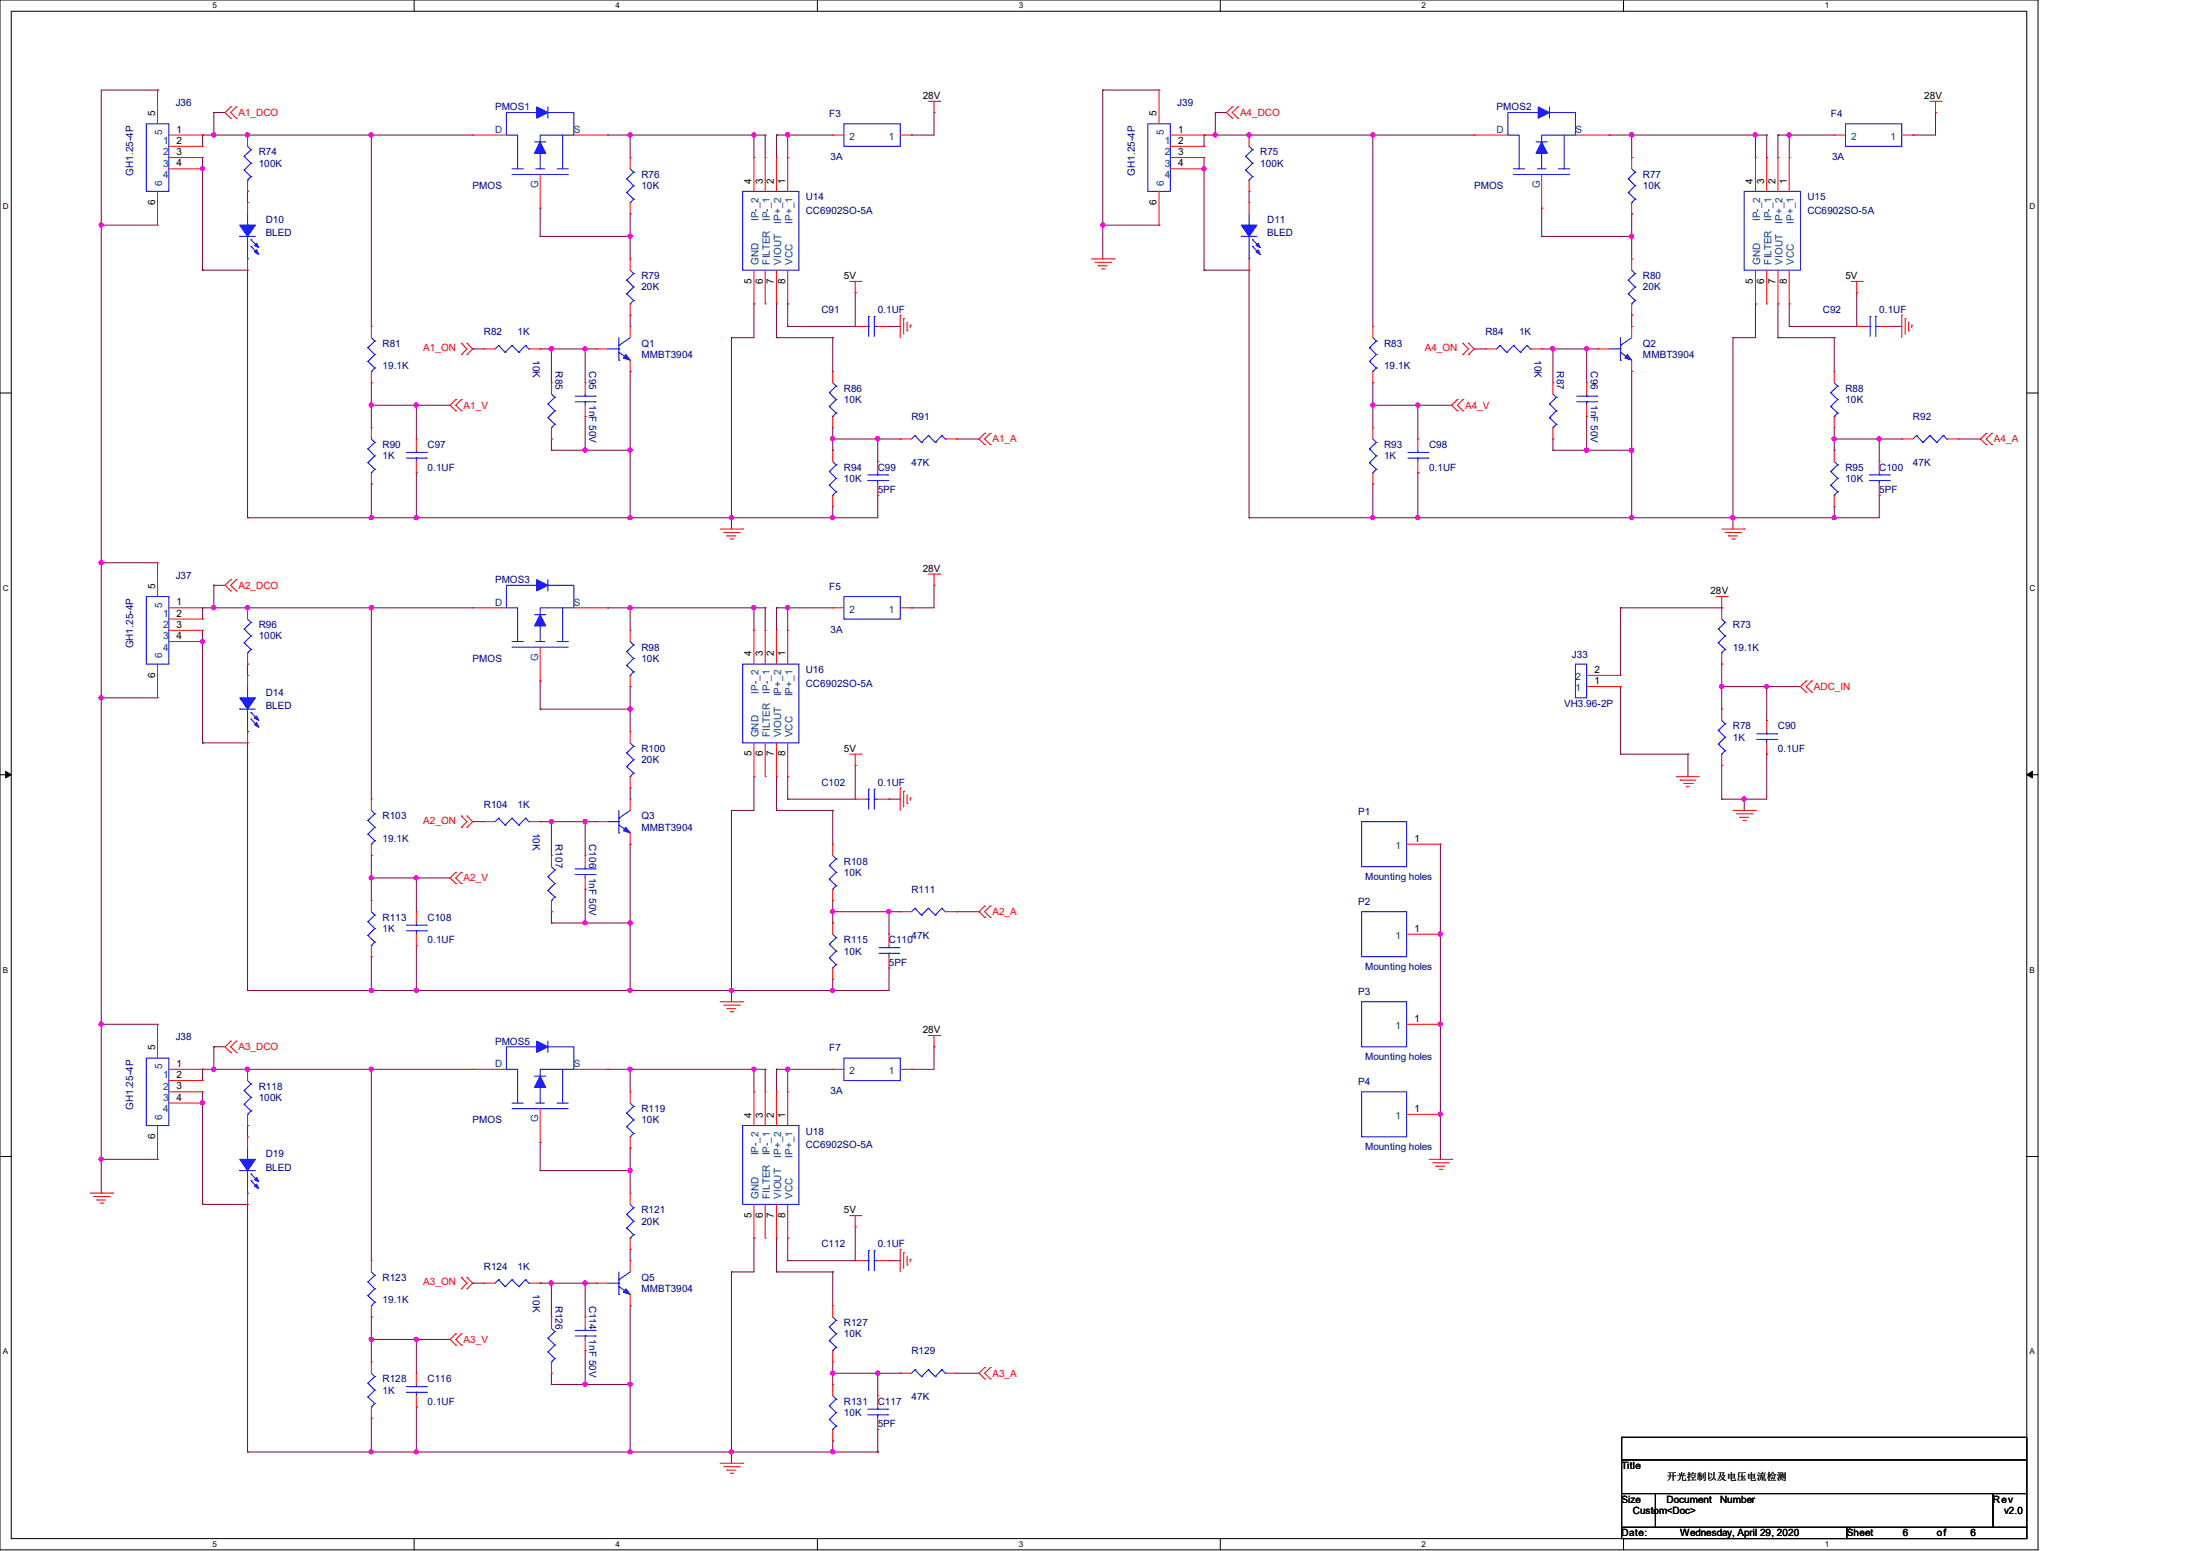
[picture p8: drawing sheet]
<svg xmlns="http://www.w3.org/2000/svg" width="297mm" height="210mm" viewBox="0 0 297 210" stroke-linecap="round" stroke-linejoin="round" font-family="sans-serif">
<defs><g id="words">
<g font-size="1.4">
<text x="21" y="15.7" transform="rotate(-90 21 15.7)">5</text>
<text x="23.9" y="17.9">1</text>
<text x="125" y="13.4">28V</text>
<text x="156.6" y="15.7" transform="rotate(-90 156.6 15.7)">5</text>
<text x="159.6" y="17.9">1</text>
<text x="260.6" y="13.4">28V</text>
<text x="23.9" y="19.5">2</text>
<text x="23.9" y="21">3</text>
<text x="23.9" y="22.5">4</text>
<text x="159.6" y="19.5">2</text>
<text x="159.6" y="21">3</text>
<text x="159.6" y="22.5">4</text>
<text x="21" y="27.7" transform="rotate(-90 21 27.7)">6</text>
<text x="101.8" y="24.9" transform="rotate(-90 101.8 24.9)">4</text>
<text x="103.3" y="24.9" transform="rotate(-90 103.3 24.9)">3</text>
<text x="104.8" y="24.9" transform="rotate(-90 104.8 24.9)">2</text>
<text x="106.3" y="24.9" transform="rotate(-90 106.3 24.9)">1</text>
<text x="156.6" y="27.7" transform="rotate(-90 156.6 27.7)">6</text>
<text x="237.4" y="24.9" transform="rotate(-90 237.4 24.9)">4</text>
<text x="238.9" y="24.9" transform="rotate(-90 238.9 24.9)">3</text>
<text x="240.5" y="24.9" transform="rotate(-90 240.5 24.9)">2</text>
<text x="242" y="24.9" transform="rotate(-90 242 24.9)">1</text>
<text x="101.8" y="38.4" transform="rotate(-90 101.8 38.4)">5</text>
<text x="103.3" y="38.4" transform="rotate(-90 103.3 38.4)">6</text>
<text x="104.8" y="38.4" transform="rotate(-90 104.8 38.4)">7</text>
<text x="106.3" y="38.4" transform="rotate(-90 106.3 38.4)">8</text>
<text x="114.3" y="37.8">5V</text>
<text x="237.4" y="38.4" transform="rotate(-90 237.4 38.4)">5</text>
<text x="238.9" y="38.4" transform="rotate(-90 238.9 38.4)">6</text>
<text x="240.5" y="38.4" transform="rotate(-90 240.5 38.4)">7</text>
<text x="242" y="38.4" transform="rotate(-90 242 38.4)">8</text>
<text x="249.9" y="37.8">5V</text>
<text x="125" y="77.4">28V</text>
<text x="21" y="79.7" transform="rotate(-90 21 79.7)">5</text>
<text x="23.9" y="82">1</text>
<text x="23.9" y="83.5">2</text>
<text x="231.6" y="80.5">28V</text>
<text x="23.9" y="85">3</text>
<text x="23.9" y="86.5">4</text>
<text x="101.8" y="88.9" transform="rotate(-90 101.8 88.9)">4</text>
<text x="103.3" y="88.9" transform="rotate(-90 103.3 88.9)">3</text>
<text x="104.8" y="88.9" transform="rotate(-90 104.8 88.9)">2</text>
<text x="106.3" y="88.9" transform="rotate(-90 106.3 88.9)">1</text>
<text x="21" y="91.7" transform="rotate(-90 21 91.7)">6</text>
<text x="215.9" y="92.6">1</text>
<text x="215.9" y="91.1">2</text>
<text x="114.3" y="101.8">5V</text>
<text x="101.8" y="102.4" transform="rotate(-90 101.8 102.4)">5</text>
<text x="103.3" y="102.4" transform="rotate(-90 103.3 102.4)">6</text>
<text x="104.8" y="102.4" transform="rotate(-90 104.8 102.4)">7</text>
<text x="106.3" y="102.4" transform="rotate(-90 106.3 102.4)">8</text>
<text x="191.6" y="114">1</text>
<text x="191.6" y="126.2">1</text>
<text x="21" y="142.2" transform="rotate(-90 21 142.2)">5</text>
<text x="125" y="139.9">28V</text>
<text x="191.6" y="138.3">1</text>
<text x="23.9" y="144.4">1</text>
<text x="23.9" y="146">2</text>
<text x="23.9" y="147.5">3</text>
<text x="23.9" y="149">4</text>
<text x="21" y="154.2" transform="rotate(-90 21 154.2)">6</text>
<text x="101.8" y="151.3" transform="rotate(-90 101.8 151.3)">4</text>
<text x="103.3" y="151.3" transform="rotate(-90 103.3 151.3)">3</text>
<text x="104.8" y="151.3" transform="rotate(-90 104.8 151.3)">2</text>
<text x="106.3" y="151.3" transform="rotate(-90 106.3 151.3)">1</text>
<text x="191.6" y="150.5">1</text>
<text x="101.8" y="164.9" transform="rotate(-90 101.8 164.9)">5</text>
<text x="103.3" y="164.9" transform="rotate(-90 103.3 164.9)">6</text>
<text x="104.8" y="164.9" transform="rotate(-90 104.8 164.9)">7</text>
<text x="106.3" y="164.9" transform="rotate(-90 106.3 164.9)">8</text>
<text x="114.3" y="164.3">5V</text>
<text x="219.6" y="198.9">Title</text>
<text x="219.6" y="203.5">Size</text>
<text x="225.7" y="203.5">Document</text>
<text x="225.7" y="200.4">开光控制以及电压电流检测</text>
<text x="233" y="203.5">Number</text>
<text x="269.9" y="203.5">Rev</text>
<text x="219.6" y="208">Date:</text>
<text x="221.1" y="205">Custom&lt;Doc&gt;</text>
<text x="227.5" y="208">Wednesday, April 29, 2020</text>
<text x="250.1" y="208">Sheet</text>
<text x="257.7" y="208">6</text>
<text x="262.3" y="208">of</text>
<text x="266.9" y="208">6</text>
<text x="271.4" y="205">v2.0</text>
</g>
<g font-size="1.4" fill="#000080">
<text x="23.8" y="14.4">J36</text>
<text x="67.1" y="14.9">PMOS1</text>
<text x="112.3" y="15.9">F3</text>
<text x="159.4" y="14.4">J39</text>
<text x="202.7" y="14.9">PMOS2</text>
<text x="247.9" y="15.9">F4</text>
<text x="18" y="23.8" transform="rotate(-90 18 23.8)">GH1.25-4P</text>
<text x="35.1" y="21">R74</text>
<text x="35.1" y="22.6">100K</text>
<text x="112.5" y="21.6">3A</text>
<text x="153.7" y="23.8" transform="rotate(-90 153.7 23.8)">GH1.25-4P</text>
<text x="170.7" y="21">R75</text>
<text x="170.7" y="22.6">100K</text>
<text x="248.1" y="21.6">3A</text>
<text x="64" y="25.6">PMOS</text>
<text x="86.9" y="24.1">R76</text>
<text x="86.9" y="25.6">10K</text>
<text x="109.1" y="27.1">U14</text>
<text x="109.1" y="29">CC6902SO-5A</text>
<text x="199.6" y="25.6">PMOS</text>
<text x="222.5" y="24.1">R77</text>
<text x="222.5" y="25.6">10K</text>
<text x="244.8" y="27.1">U15</text>
<text x="244.8" y="29">CC6902SO-5A</text>
<text x="36" y="30.2">D10</text>
<text x="36" y="32">BLED</text>
<text x="171.6" y="30.2">D11</text>
<text x="171.6" y="32">BLED</text>
<text x="86.9" y="37.8">R79</text>
<text x="86.9" y="39.3">20K</text>
<text x="222.5" y="37.8">R80</text>
<text x="222.5" y="39.3">20K</text>
<text x="51.8" y="46.9">R81</text>
<text x="65.5" y="45.4">R82</text>
<text x="70.1" y="45.4">1K</text>
<text x="86.9" y="46.9">Q1</text>
<text x="111.3" y="42.4">C91</text>
<text x="118.9" y="42.4">0.1UF</text>
<text x="187.5" y="46.9">R83</text>
<text x="201.2" y="45.4">R84</text>
<text x="205.7" y="45.4">1K</text>
<text x="222.5" y="46.9">Q2</text>
<text x="246.9" y="42.4">C92</text>
<text x="254.5" y="42.4">0.1UF</text>
<text x="51.8" y="50">19.1K</text>
<text x="72.2" y="48.8" transform="rotate(90 72.2 48.8)">10K</text>
<text x="75.2" y="50.3" transform="rotate(90 75.2 50.3)">R85</text>
<text x="79.8" y="50.3" transform="rotate(90 79.8 50.3)">C95</text>
<text x="86.9" y="48.5">MMBT3904</text>
<text x="114.3" y="53">R86</text>
<text x="187.5" y="50">19.1K</text>
<text x="207.8" y="48.8" transform="rotate(90 207.8 48.8)">10K</text>
<text x="210.9" y="50.3" transform="rotate(90 210.9 50.3)">R87</text>
<text x="215.4" y="50.3" transform="rotate(90 215.4 50.3)">C96</text>
<text x="222.5" y="48.5">MMBT3904</text>
<text x="249.9" y="53">R88</text>
<text x="79.8" y="54.9" transform="rotate(90 79.8 54.9)">1nF 50V</text>
<text x="114.3" y="54.6">10K</text>
<text x="123.4" y="56.9">R91</text>
<text x="215.4" y="54.9" transform="rotate(90 215.4 54.9)">1nF 50V</text>
<text x="249.9" y="54.6">10K</text>
<text x="259.1" y="56.9">R92</text>
<text x="51.8" y="60.7">R90</text>
<text x="51.8" y="62.2">1K</text>
<text x="57.9" y="60.7">C97</text>
<text x="57.9" y="63.7">0.1UF</text>
<text x="114.3" y="63.7">R94</text>
<text x="114.3" y="65.2">10K</text>
<text x="118.9" y="63.7">C99</text>
<text x="123.4" y="63.1">47K</text>
<text x="187.5" y="60.7">R93</text>
<text x="187.5" y="62.2">1K</text>
<text x="193.5" y="60.7">C98</text>
<text x="193.5" y="63.7">0.1UF</text>
<text x="249.9" y="63.7">R95</text>
<text x="249.9" y="65.2">10K</text>
<text x="254.5" y="63.7">C100</text>
<text x="259.1" y="63.1">47K</text>
<text x="118.9" y="66.8">5PF</text>
<text x="254.5" y="66.8">5PF</text>
<text x="23.8" y="78.4">J37</text>
<text x="67.1" y="79">PMOS3</text>
<text x="112.3" y="79.9">F5</text>
<text x="18" y="87.8" transform="rotate(-90 18 87.8)">GH1.25-4P</text>
<text x="35.1" y="85">R96</text>
<text x="35.1" y="86.6">100K</text>
<text x="64" y="89.6">PMOS</text>
<text x="86.9" y="88.1">R98</text>
<text x="86.9" y="89.6">10K</text>
<text x="112.5" y="85.6">3A</text>
<text x="212.9" y="89">J33</text>
<text x="234.7" y="85">R73</text>
<text x="234.7" y="88.1">19.1K</text>
<text x="36" y="94.2">D14</text>
<text x="109.1" y="91.1">U16</text>
<text x="109.1" y="93">CC6902SO-5A</text>
<text x="211.8" y="95.7">VH3.96-2P</text>
<text x="36" y="96">BLED</text>
<text x="86.9" y="101.8">R100</text>
<text x="234.7" y="98.8">R78</text>
<text x="234.7" y="100.3">1K</text>
<text x="240.8" y="98.8">C90</text>
<text x="240.8" y="101.8">0.1UF</text>
<text x="86.9" y="103.3">20K</text>
<text x="111.3" y="106.4">C102</text>
<text x="118.9" y="106.4">0.1UF</text>
<text x="51.8" y="111">R103</text>
<text x="65.5" y="109.4">R104</text>
<text x="70.1" y="109.4">1K</text>
<text x="72.2" y="112.8" transform="rotate(90 72.2 112.8)">10K</text>
<text x="86.9" y="111">Q3</text>
<text x="86.9" y="112.5">MMBT3904</text>
<text x="183.9" y="110.4">P1</text>
<text x="51.8" y="114">19.1K</text>
<text x="75.2" y="114.3" transform="rotate(90 75.2 114.3)">R107</text>
<text x="79.8" y="114.3" transform="rotate(90 79.8 114.3)">C106</text>
<text x="79.8" y="118.9" transform="rotate(90 79.8 118.9)">1nF 50V</text>
<text x="114.3" y="117.1">R108</text>
<text x="114.3" y="118.6">10K</text>
<text x="184.9" y="119.2">Mounting holes</text>
<text x="51.8" y="124.7">R113</text>
<text x="57.9" y="124.7">C108</text>
<text x="123.4" y="120.9">R111</text>
<text x="183.9" y="122.6">P2</text>
<text x="51.8" y="126.2">1K</text>
<text x="57.9" y="127.7">0.1UF</text>
<text x="114.3" y="127.7">R115</text>
<text x="114.3" y="129.2">10K</text>
<text x="120.4" y="127.7">C110</text>
<text x="120.4" y="130.8">5PF</text>
<text x="123.4" y="127.1">47K</text>
<text x="184.9" y="131.4">Mounting holes</text>
<text x="183.9" y="134.7">P3</text>
<text x="23.8" y="140.8">J38</text>
<text x="67.1" y="141.4">PMOS5</text>
<text x="112.3" y="142.4">F7</text>
<text x="184.9" y="143.6">Mounting holes</text>
<text x="35.1" y="147.5">R118</text>
<text x="35.1" y="149.1">100K</text>
<text x="112.5" y="148.1">3A</text>
<text x="183.9" y="146.9">P4</text>
<text x="18" y="150.3" transform="rotate(-90 18 150.3)">GH1.25-4P</text>
<text x="64" y="152.1">PMOS</text>
<text x="86.9" y="150.6">R119</text>
<text x="86.9" y="152.1">10K</text>
<text x="109.1" y="153.6">U18</text>
<text x="109.1" y="155.4">CC6902SO-5A</text>
<text x="184.9" y="155.7">Mounting holes</text>
<text x="36" y="156.7">D19</text>
<text x="36" y="158.5">BLED</text>
<text x="86.9" y="164.3">R121</text>
<text x="86.9" y="165.8">20K</text>
<text x="51.8" y="173.4">R123</text>
<text x="65.5" y="171.9">R124</text>
<text x="70.1" y="171.9">1K</text>
<text x="86.9" y="173.4">Q5</text>
<text x="111.3" y="168.9">C112</text>
<text x="118.9" y="168.9">0.1UF</text>
<text x="51.8" y="176.5">19.1K</text>
<text x="72.2" y="175.3" transform="rotate(90 72.2 175.3)">10K</text>
<text x="75.2" y="176.8" transform="rotate(90 75.2 176.8)">R126</text>
<text x="79.8" y="176.8" transform="rotate(90 79.8 176.8)">C114</text>
<text x="86.9" y="175">MMBT3904</text>
<text x="114.3" y="179.5">R127</text>
<text x="79.8" y="181.4" transform="rotate(90 79.8 181.4)">1nF 50V</text>
<text x="114.3" y="181.1">10K</text>
<text x="123.4" y="183.3">R129</text>
<text x="51.8" y="187.2">R128</text>
<text x="51.8" y="188.7">1K</text>
<text x="57.9" y="187.2">C116</text>
<text x="57.9" y="190.2">0.1UF</text>
<text x="114.3" y="190.2">R131</text>
<text x="114.3" y="191.7">10K</text>
<text x="118.9" y="190.2">C117</text>
<text x="123.4" y="189.6">47K</text>
<text x="118.9" y="193.3">5PF</text>
</g>
<g font-size="1.4" fill="#f00">
<text x="32.3" y="15.7">A1_DCO</text>
<text x="167.9" y="15.7">A4_DCO</text>
<text x="57.3" y="47.5">A1_ON</text>
<text x="193" y="47.5">A4_ON</text>
<text x="62.8" y="55.3">A1_V</text>
<text x="134.4" y="59.9">A1_A</text>
<text x="198.4" y="55.3">A4_V</text>
<text x="270" y="59.9">A4_A</text>
<text x="32.3" y="79.7">A2_DCO</text>
<text x="245.7" y="93.4">ADC_IN</text>
<text x="57.3" y="111.5">A2_ON</text>
<text x="62.8" y="119.3">A2_V</text>
<text x="134.4" y="123.9">A2_A</text>
<text x="32.3" y="142.2">A3_DCO</text>
<text x="57.3" y="174">A3_ON</text>
<text x="62.8" y="181.8">A3_V</text>
<text x="134.4" y="186.4">A3_A</text>
</g>
<g font-size="1.4" fill="#004080">
<text x="67.1" y="18">D</text>
<text x="77.7" y="18">S</text>
<text x="202.7" y="18">D</text>
<text x="213.4" y="18">S</text>
<text x="22" y="18.3" transform="rotate(-90 22 18.3)">5</text>
<text x="22.1" y="19.5">1</text>
<text x="22.1" y="21">2</text>
<text x="22.1" y="22.6">3</text>
<text x="115.1" y="18.9">2</text>
<text x="120.4" y="18.9">1</text>
<text x="157.6" y="18.3" transform="rotate(-90 157.6 18.3)">5</text>
<text x="157.7" y="19.5">1</text>
<text x="157.7" y="21">2</text>
<text x="157.7" y="22.6">3</text>
<text x="250.7" y="18.9">2</text>
<text x="256" y="18.9">1</text>
<text x="22" y="25.1" transform="rotate(-90 22 25.1)">6</text>
<text x="22.1" y="24.1">4</text>
<text x="72.9" y="25.4" transform="rotate(-90 72.9 25.4)">G</text>
<text x="102.7" y="29.9" transform="rotate(-90 102.7 29.9)">IP-_2</text>
<text x="104.3" y="29.9" transform="rotate(-90 104.3 29.9)">IP-_1</text>
<text x="157.6" y="25.1" transform="rotate(-90 157.6 25.1)">6</text>
<text x="157.7" y="24.1">4</text>
<text x="208.5" y="25.4" transform="rotate(-90 208.5 25.4)">G</text>
<text x="238.4" y="29.9" transform="rotate(-90 238.4 29.9)">IP-_2</text>
<text x="239.9" y="29.9" transform="rotate(-90 239.9 29.9)">IP-_1</text>
<text x="102.7" y="35.8" transform="rotate(-90 102.7 35.8)">GND</text>
<text x="104.3" y="35.8" transform="rotate(-90 104.3 35.8)">FILTER</text>
<text x="105.8" y="35.8" transform="rotate(-90 105.8 35.8)">VIOUT</text>
<text x="105.8" y="30.3" transform="rotate(-90 105.8 30.3)">IP+_2</text>
<text x="107.3" y="35.8" transform="rotate(-90 107.3 35.8)">VCC</text>
<text x="107.3" y="30.3" transform="rotate(-90 107.3 30.3)">IP+_1</text>
<text x="238.4" y="35.8" transform="rotate(-90 238.4 35.8)">GND</text>
<text x="239.9" y="35.8" transform="rotate(-90 239.9 35.8)">FILTER</text>
<text x="241.4" y="35.8" transform="rotate(-90 241.4 35.8)">VIOUT</text>
<text x="241.4" y="30.3" transform="rotate(-90 241.4 30.3)">IP+_2</text>
<text x="243" y="35.8" transform="rotate(-90 243 35.8)">VCC</text>
<text x="243" y="30.3" transform="rotate(-90 243 30.3)">IP+_1</text>
<text x="22" y="82.3" transform="rotate(-90 22 82.3)">5</text>
<text x="22.1" y="83.5">1</text>
<text x="67.1" y="82">D</text>
<text x="77.7" y="82">S</text>
<text x="115.1" y="82.9">2</text>
<text x="120.4" y="82.9">1</text>
<text x="22" y="89.2" transform="rotate(-90 22 89.2)">6</text>
<text x="22.1" y="85">2</text>
<text x="22.1" y="86.6">3</text>
<text x="22.1" y="88.1">4</text>
<text x="72.9" y="89.5" transform="rotate(-90 72.9 89.5)">G</text>
<text x="102.7" y="93.9" transform="rotate(-90 102.7 93.9)">IP-_2</text>
<text x="104.3" y="93.9" transform="rotate(-90 104.3 93.9)">IP-_1</text>
<text x="105.8" y="94.3" transform="rotate(-90 105.8 94.3)">IP+_2</text>
<text x="107.3" y="94.3" transform="rotate(-90 107.3 94.3)">IP+_1</text>
<text x="213.4" y="93.6">1</text>
<text x="213.4" y="92.1">2</text>
<text x="102.7" y="99.8" transform="rotate(-90 102.7 99.8)">GND</text>
<text x="104.3" y="99.8" transform="rotate(-90 104.3 99.8)">FILTER</text>
<text x="105.8" y="99.8" transform="rotate(-90 105.8 99.8)">VIOUT</text>
<text x="107.3" y="99.8" transform="rotate(-90 107.3 99.8)">VCC</text>
<text x="189" y="114.9">1</text>
<text x="189" y="127.1">1</text>
<text x="189" y="139.3">1</text>
<text x="22" y="144.8" transform="rotate(-90 22 144.8)">5</text>
<text x="22.1" y="146">1</text>
<text x="22.1" y="147.5">2</text>
<text x="22.1" y="149.1">3</text>
<text x="67.1" y="144.5">D</text>
<text x="77.7" y="144.5">S</text>
<text x="115.1" y="145.4">2</text>
<text x="120.4" y="145.4">1</text>
<text x="22" y="151.6" transform="rotate(-90 22 151.6)">6</text>
<text x="22.1" y="150.6">4</text>
<text x="72.9" y="151.9" transform="rotate(-90 72.9 151.9)">G</text>
<text x="189" y="151.5">1</text>
<text x="102.7" y="156.4" transform="rotate(-90 102.7 156.4)">IP-_2</text>
<text x="104.3" y="156.4" transform="rotate(-90 104.3 156.4)">IP-_1</text>
<text x="105.8" y="156.8" transform="rotate(-90 105.8 156.8)">IP+_2</text>
<text x="107.3" y="156.8" transform="rotate(-90 107.3 156.8)">IP+_1</text>
<text x="102.7" y="162.3" transform="rotate(-90 102.7 162.3)">GND</text>
<text x="104.3" y="162.3" transform="rotate(-90 104.3 162.3)">FILTER</text>
<text x="105.8" y="162.3" transform="rotate(-90 105.8 162.3)">VIOUT</text>
<text x="107.3" y="162.3" transform="rotate(-90 107.3 162.3)">VCC</text>
</g>
<g font-size="1.1">
<text x="28.8" y="1.1">5</text>
<text x="83.4" y="1.1">4</text>
<text x="138" y="1.1">3</text>
<text x="192.5" y="1.1">2</text>
<text x="247.1" y="1.1">1</text>
<text x=".4" y="28.3">D</text>
<text x="274.9" y="28.3">D</text>
<text x=".4" y="80">C</text>
<text x="274.9" y="80">C</text>
<text x=".4" y="131.7">B</text>
<text x="274.9" y="131.7">B</text>
<text x=".4" y="183.4">A</text>
<text x="274.9" y="183.4">A</text>
<text x="28.8" y="209.5">5</text>
<text x="83.4" y="209.5">4</text>
<text x="138" y="209.5">3</text>
<text x="192.5" y="209.5">2</text>
<text x="247.1" y="209.5">1</text>
</g>
</g></defs>
<path d="M0 0h276v209.8h-276zM1.5 1.5h273v206.8h-273z" fill="none" stroke="#000" stroke-width=".14"/>
<g fill="#fff">
<path d="M28.8 .2h.6v1.2h-.6z"/>
<path d="M28.8 208.5h.6v1.2h-.6z"/>
</g>
<path d="M56.1 0v1.5M56.1 208.3v1.5" fill="none" stroke="#000" stroke-width=".14"/>
<g fill="#fff">
<path d="M83.4 .2h.5v1.2h-.5z"/>
<path d="M83.4 208.5h.5v1.2h-.5z"/>
</g>
<path d="M110.7 0v1.5M110.7 208.3v1.5" fill="none" stroke="#000" stroke-width=".14"/>
<g fill="#fff">
<path d="M138 .2h.6v1.2h-.6z"/>
<path d="M138 208.5h.6v1.2h-.6z"/>
</g>
<path d="M165.3 0v1.5M165.3 208.3v1.5" fill="none" stroke="#000" stroke-width=".14"/>
<g fill="#fff">
<path d="M192.5 .2h.6v1.2h-.6z"/>
<path d="M192.5 208.5h.6v1.2h-.6z"/>
</g>
<path d="M219.9 0v1.5M219.9 208.3v1.5" fill="none" stroke="#000" stroke-width=".14"/>
<g fill="#fff">
<path d="M247.1 .2h.6v1.2h-.6z"/>
<path d="M247.1 208.5h.6v1.2h-.6z"/>
<path d="M.4 27.3h.7v1.2h-.7z"/>
<path d="M274.9 27.3h.7v1.2h-.7z"/>
<path d="M.4 79h.7v1.2h-.7z"/>
<path d="M274.9 79h.7v1.2h-.7z"/>
</g>
<path d="M0 53.2h1.5M274.5 53.2h1.5" fill="none" stroke="#000" stroke-width=".14"/>
<g fill="#fff">
<path d="M.4 130.7h.7v1.2h-.7z"/>
<path d="M274.9 130.7h.7v1.2h-.7z"/>
</g>
<path d="M0 104.9h1.5M274.5 104.9h1.5" fill="none" stroke="#000" stroke-width=".14"/>
<path d="M.8 104.4l.7 .5-.7 .4zM274.5 104.9l.8-.5v.9z" fill="#000" stroke="#000" stroke-width=".14"/>
<g fill="#fff">
<path d="M.4 182.4h.7v1.2h-.7z"/>
<path d="M274.9 182.4h.7v1.2h-.7z"/>
</g>
<path d="M0 156.6h1.5M274.5 156.6h1.5M219.6 194.6h54.9v3.1h-54.9zM219.6 197.7h54.9v4.5h-54.9zM219.6 202.2h4.6v4.6h-4.6zM219.6 206.8h30.5v1.5h-30.5zM224.2 202.2h45.7v4.6h-45.7zM250.1 206.8h24.4v1.5h-24.4zM269.9 202.2h4.6v4.6h-4.6z" fill="none" stroke="#000" stroke-width=".14"/>
<g fill="none" stroke="#800040" stroke-width=".14">
<path d="M21.3 12.2h.1M21.3 12.2h-7.6v149.3M27.4 18.3h.1M27.4 18.3h36.6M27.4 18.3v1.5M29 15.2h.1M29 18.3h.1M29 15.2h1.5M29 15.2v3.1M50.3 18.3h.1M50.3 18.3v25.9M82.3 18.3h.1"/>
<path d="M82.3 18.3h21.3M85.3 18.3h.1M85.3 18.3v3M102.1 18.3h.1M102.1 18.3v3M103.6 18.3h.1M103.6 18.3v3M105.2 18.3h.1M105.2 18.3v3M105.2 18.3h7.6M106.7 18.3h.1M106.7 18.3v3"/>
<path d="M123.4 18.3h.1M126.5 15.2h.1M126.5 15.2v3.1h-3.1M149.4 12.2h.1M149.4 12.2h7.6M149.4 12.2v22.9M163.1 18.3h.1M163.1 18.3h36.5M163.1 18.3v1.5M164.6 15.2h.1M164.6 18.3h.1M164.6 15.2h1.5"/>
<path d="M164.6 15.2v3.1M185.9 18.3h.1M185.9 18.3v25.9M217.9 18.3h.1M217.9 18.3h21.4M221 18.3h.1M221 18.3v3M237.7 18.3h.1M237.7 18.3v3M239.3 18.3h.1M239.3 18.3v3M240.8 18.3h.1"/>
<path d="M240.8 18.3h7.6M240.8 18.3v3M242.3 18.3h.1M242.3 18.3v3M259.1 18.3h.1M262.1 15.2h.1M262.1 15.2v3.1h-3M13.7 30.5h.1M13.7 30.5h7.6M27.4 22.9h.1M27.4 36.6h.1M27.4 36.6h6.1v33.5"/>
<path d="M27.4 21.3v15.3M33.5 25.9h.1M33.5 25.9v1.5M73.2 28.2h.1M73.2 32h.1M73.2 28.2v3.8M73.2 32h12.1M85.3 29h.1M85.3 32h.1M85.3 29v6.1M115.8 39.6h.1M115.8 39.6v4.6h-9.1"/>
<path d="M149.4 30.5h.1M149.4 35.1h.1M149.4 30.5h7.6M163.1 22.9h.1M163.1 36.6h.1M163.1 36.6h6.1v33.5M163.1 21.3v15.3M169.2 25.9h.1M169.2 25.9v1.5M208.8 28.2h.1M208.8 32h.1M208.8 32h12.2"/>
<path d="M208.8 28.2v3.8M221 29h.1M221 32h.1M221 29v6.1M251.5 39.6h.1M251.5 39.6v4.6h-9.2M50.3 51.8h.1M50.3 54.9h.1M50.3 51.8v6.1M50.3 54.9h10.7M56.4 54.9h.1M56.4 54.9v4.5"/>
<path d="M64 47.2h.1M64 47.2h1.5M73.2 47.2h.1M73.2 47.2h7.6M74.7 47.2h.1M74.7 59.4h.1M74.7 47.2v4.6M74.7 59.4v1.6M79.2 47.2h.1M79.2 56.4h.1M79.2 47.2v4.6M79.2 56.4v4.6"/>
<path d="M85.3 50.3h.1M85.3 42.7h.1M85.3 42.7v1.5M85.3 50.3v19.8M99.1 45.7h.1M99.1 45.7v25.9M102.1 41.1h.1M102.1 41.1v4.6h-3M105.2 41.1h.1M105.2 45.7h.1M105.2 45.7h7.6M105.2 41.1v4.6"/>
<path d="M106.7 41.1h.1M106.7 44.2h.1M106.7 41.1v3.1M112.8 45.7h.1M112.8 59.4h.1M112.8 45.7v4.6M112.8 57.9v3.1M112.8 59.4h9.1M118.9 59.4h.1M118.9 59.4v3.1M120.4 44.2h.1M120.4 44.2h1.5"/>
<path d="M129.5 59.4h3.1M132.6 59.4h.1M185.9 51.8h.1M185.9 54.9h.1M185.9 54.9h10.7M185.9 51.8v6.1M192 54.9h.1M192 54.9v4.5M199.6 47.2h.1M199.6 47.2h1.6M208.8 47.2h.1M208.8 47.2h7.6"/>
<path d="M210.3 47.2h.1M210.3 59.4h.1M210.3 47.2v4.6M210.3 59.4v1.6M214.9 47.2h.1M214.9 56.4h.1M214.9 47.2v4.6M214.9 56.4v4.6M221 50.3h.1M221 42.7h.1M221 42.7v1.5M221 50.3v19.8"/>
<path d="M234.7 45.7h.1M234.7 45.7v25.9M237.7 41.1h.1M237.7 41.1v4.6h-3M240.8 41.1h.1M240.8 45.7h.1M240.8 45.7h7.6M240.8 41.1v4.6M242.3 41.1h.1M242.3 44.2h.1M242.3 41.1v3.1M248.4 59.4h.1"/>
<path d="M248.4 45.7h.1M248.4 45.7v4.6M248.4 57.9v3.1M248.4 59.4h9.2M254.5 59.4h.1M254.5 59.4v3.1M256 44.2h.1M256 44.2h1.6M257.6 59.4h.1M265.2 59.4h3M268.2 59.4h.1M13.7 76.2h.1"/>
<path d="M13.7 76.2h7.6M29 79.2h.1M29 79.2v3.1M29 79.2h1.5M33.5 70.1h.1M50.3 65.5h.1M50.3 70.1h.1M50.3 65.5v4.6M56.4 64h.1M56.4 64v6.1M74.7 61h.1M74.7 61h10.6"/>
<path d="M79.2 61h.1M85.3 70.1h.1M99.1 70.1h.1M112.8 68.6h.1M112.8 70.1h.1M112.8 61h.1M112.8 68.6v1.5M118.9 67.1h.1M118.9 62.5h.1M118.9 67.1v3h-85.4M126.5 79.2h.1M126.5 79.2v3.1h-3.1"/>
<path d="M169.2 70.1h.1M185.9 65.5h.1M185.9 70.1h.1M185.9 65.5v4.6M192 64h.1M192 64v6.1M210.3 61h.1M210.3 61h10.7M214.9 61h.1M221 70.1h.1M234.7 70.1h.1M248.4 70.1h.1"/>
<path d="M248.4 68.6h.1M248.4 61h.1M248.4 68.6v1.5M254.5 67.1h.1M254.5 67.1v3h-85.3M13.7 94.5h.1M13.7 94.5h7.6M27.4 86.9h.1M27.4 82.3h.1M27.4 82.3h36.6M27.4 82.3v1.5M27.4 85.3v15.3"/>
<path d="M29 82.3h.1M33.5 89.9h.1M33.5 89.9v1.5M50.3 82.3h.1M50.3 82.3v25.9M73.2 92.2h.1M73.2 96h.1M73.2 92.2v3.8M73.2 96h12.1M82.3 82.3h.1M82.3 82.3h21.3M85.3 82.3h.1"/>
<path d="M85.3 93h.1M85.3 96h.1M85.3 82.3v3M85.3 93v6.1M102.1 82.3h.1M102.1 82.3v3M103.6 82.3h.1M103.6 82.3v3M105.2 82.3h.1M105.2 82.3v3M105.2 82.3h7.6M106.7 82.3h.1"/>
<path d="M106.7 82.3v3M123.4 82.3h.1M219.5 82.3h.1M219.5 93h.1M219.5 82.3v9.1M219.5 93v9.1M219.5 82.3h13.7M233.2 89.9h.1M233.2 93h.1M233.2 89.9v6.1M233.2 93h10.6M239.3 93h.1"/>
<path d="M239.3 93v4.5M27.4 100.6h.1M27.4 100.6h6.1v33.5M50.3 115.8h.1M50.3 118.9h.1M50.3 115.8v6.1M50.3 118.9h10.7M56.4 118.9h.1M56.4 118.9v4.5M64 111.3h.1M64 111.3h1.5M73.2 111.3h.1"/>
<path d="M73.2 111.3h7.6M74.7 111.3h.1M74.7 111.3v4.5M79.2 111.3h.1M79.2 111.3v4.5M85.3 114.3h.1M85.3 106.7h.1M85.3 106.7v1.5M85.3 114.3v19.8M99.1 109.7h.1M99.1 109.7v25.9M102.1 105.2h.1"/>
<path d="M102.1 105.2v4.5h-3M105.2 105.2h.1M105.2 109.7h.1M105.2 105.2v4.5M105.2 109.7h7.6M106.7 105.2h.1M106.7 108.2h.1M106.7 105.2v3M112.8 109.7h.1M112.8 109.7v4.6M115.8 103.6h.1M115.8 103.6v4.6h-9.1"/>
<path d="M120.4 108.2h.1M120.4 108.2h1.5M195.1 114.3v42.7M219.5 102.1h.1M219.5 102.1h9.1M228.6 102.1h.1M228.6 102.1v3.1M233.2 103.6h.1M233.2 108.2h.1M233.2 103.6v4.6M236.2 108.2h.1M236.2 108.2v1.5"/>
<path d="M239.3 102.1h.1M239.3 102.1v6.1h-6.1M13.7 138.7h.1M13.7 138.7h7.6M33.5 134.1h.1M50.3 129.5h.1M50.3 134.1h.1M50.3 129.5v4.6M56.4 128h.1M56.4 128v6.1M74.7 125h.1M74.7 123.4h.1"/>
<path d="M74.7 123.4v1.6M74.7 125h10.6M79.2 120.4h.1M79.2 125h.1M79.2 120.4v4.6M85.3 134.1h.1M99.1 134.1h.1M112.8 123.4h.1M112.8 134.1h.1M112.8 132.6h.1M112.8 125h.1M112.8 121.9v3.1"/>
<path d="M112.8 132.6v1.5M112.8 123.4h9.1M120.4 131.1h.1M120.4 123.4h.1M120.4 131.1v3h-86.9M120.4 123.4v3.1M121.9 123.4h.1M129.5 123.4h3.1M132.6 123.4h.1M195.1 126.5h.1M195.1 138.7h.1M13.7 157h.1"/>
<path d="M13.7 157h7.6M27.4 149.4h.1M27.4 144.8h.1M27.4 144.8v1.5M27.4 147.8v15.3M27.4 144.8h36.6M29 141.7h.1M29 144.8h.1M29 141.7v3.1M29 141.7h1.5M33.5 152.4h.1M33.5 152.4v1.5"/>
<path d="M50.3 144.8h.1M50.3 144.8v25.9M73.2 154.7h.1M73.2 158.5h.1M73.2 154.7v3.8M73.2 158.5h12.1M82.3 144.8h.1M82.3 144.8h21.3M85.3 144.8h.1M85.3 155.4h.1M85.3 158.5h.1M85.3 144.8v3"/>
<path d="M85.3 155.4v6.1M102.1 144.8h.1M102.1 144.8v3M103.6 144.8h.1M103.6 144.8v3M105.2 144.8h.1M105.2 144.8v3M105.2 144.8h7.6M106.7 144.8h.1M106.7 144.8v3M123.4 144.8h.1M126.5 141.7h.1"/>
<path d="M126.5 141.7v3.1h-3.1M195.1 150.9h.1M195.1 157h.1M13.7 161.5h.1M27.4 163.1h.1M27.4 163.1h6.1v33.5M50.3 178.3h.1M50.3 178.3v6.1M64 173.7h.1M64 173.7h1.5M73.2 173.7h.1M73.2 173.7h7.6"/>
<path d="M74.7 173.7h.1M74.7 173.7v4.6M79.2 173.7h.1M79.2 173.7v4.6M85.3 176.8h.1M85.3 169.2h.1M85.3 169.2v1.5M85.3 176.8v19.8M99.1 172.2h.1M99.1 172.2v25.9M102.1 167.6h.1M102.1 167.6v4.6h-3"/>
<path d="M105.2 167.6h.1M105.2 172.2h.1M105.2 167.6v4.6M105.2 172.2h7.6M106.7 167.6h.1M106.7 170.7h.1M106.7 167.6v3.1M112.8 172.2h.1M112.8 172.2v4.6M115.8 166.1h.1M115.8 166.1v4.6h-9.1M120.4 170.7h.1"/>
<path d="M120.4 170.7h1.5M33.5 196.6h.1M33.5 196.6h85.4M50.3 192h.1M50.3 181.4h.1M50.3 196.6h.1M50.3 192v4.6M50.3 181.4h10.7M56.4 190.5h.1M56.4 181.4h.1M56.4 181.4v4.5M56.4 190.5v6.1"/>
<path d="M74.7 187.5h.1M74.7 185.9h.1M74.7 185.9v1.6M74.7 187.5h10.6M79.2 182.9h.1M79.2 187.5h.1M79.2 182.9v4.6M85.3 196.6h.1M99.1 196.6h.1M112.8 185.9h.1M112.8 195.1h.1M112.8 187.5h.1"/>
<path d="M112.8 184.4v3.1M112.8 195.1v1.5M112.8 185.9h9.1M118.9 196.6h.1M118.9 185.9h.1M118.9 185.9v3.1M118.9 193.5v3.1M121.9 185.9h.1M129.5 185.9h3.1M132.6 185.9h.1"/>
</g>
<g fill="#f0f" stroke="#f0f" stroke-width=".14">
<circle cx="99" cy="70.1" r=".28"/>
<circle cx="102.1" cy="18.3" r=".28"/>
<circle cx="85.3" cy="18.3" r=".28"/>
<circle cx="50.3" cy="54.8" r=".28"/>
<circle cx="56.4" cy="54.8" r=".28"/>
<circle cx="79.2" cy="47.2" r=".28"/>
<circle cx="74.7" cy="47.2" r=".28"/>
<circle cx="79.2" cy="60.9" r=".28"/>
<circle cx="85.3" cy="60.9" r=".28"/>
<circle cx="106.7" cy="18.3" r=".28"/>
<circle cx="85.3" cy="32" r=".28"/>
<circle cx="112.8" cy="70.1" r=".28"/>
<circle cx="56.4" cy="70.1" r=".28"/>
<circle cx="85.3" cy="70.1" r=".28"/>
<circle cx="33.5" cy="18.3" r=".28"/>
<circle cx="50.3" cy="18.3" r=".28"/>
<circle cx="28.9" cy="18.3" r=".28"/>
<circle cx="112.8" cy="123.4" r=".28"/>
<circle cx="56.4" cy="134.1" r=".28"/>
<circle cx="85.3" cy="134.1" r=".28"/>
<circle cx="33.5" cy="82.3" r=".28"/>
<circle cx="28.9" cy="82.3" r=".28"/>
<circle cx="106.7" cy="82.3" r=".28"/>
<circle cx="102.1" cy="82.3" r=".28"/>
<circle cx="85.3" cy="82.3" r=".28"/>
<circle cx="85.3" cy="96" r=".28"/>
<circle cx="50.3" cy="82.3" r=".28"/>
<circle cx="56.4" cy="118.9" r=".28"/>
<circle cx="50.3" cy="118.9" r=".28"/>
<circle cx="74.7" cy="111.2" r=".28"/>
<circle cx="79.2" cy="124.9" r=".28"/>
<circle cx="85.3" cy="124.9" r=".28"/>
<circle cx="79.2" cy="111.2" r=".28"/>
<circle cx="99" cy="134.1" r=".28"/>
<circle cx="112.8" cy="134.1" r=".28"/>
<circle cx="56.4" cy="196.6" r=".28"/>
<circle cx="85.3" cy="196.6" r=".28"/>
<circle cx="33.5" cy="144.8" r=".28"/>
<circle cx="102.1" cy="144.8" r=".28"/>
<circle cx="85.3" cy="144.8" r=".28"/>
<circle cx="50.3" cy="144.8" r=".28"/>
<circle cx="56.4" cy="181.3" r=".28"/>
<circle cx="50.3" cy="181.3" r=".28"/>
<circle cx="74.7" cy="173.7" r=".28"/>
<circle cx="79.2" cy="187.4" r=".28"/>
<circle cx="85.3" cy="187.4" r=".28"/>
<circle cx="79.2" cy="173.7" r=".28"/>
<circle cx="99" cy="196.6" r=".28"/>
<circle cx="106.7" cy="144.8" r=".28"/>
<circle cx="28.9" cy="144.8" r=".28"/>
<circle cx="85.3" cy="158.5" r=".28"/>
<circle cx="112.8" cy="196.6" r=".28"/>
<circle cx="248.4" cy="59.4" r=".28"/>
<circle cx="192" cy="70.1" r=".28"/>
<circle cx="221" cy="70.1" r=".28"/>
<circle cx="169.1" cy="18.3" r=".28"/>
<circle cx="185.9" cy="18.3" r=".28"/>
<circle cx="242.3" cy="18.3" r=".28"/>
<circle cx="237.7" cy="18.3" r=".28"/>
<circle cx="221" cy="18.3" r=".28"/>
<circle cx="185.9" cy="54.8" r=".28"/>
<circle cx="192" cy="54.8" r=".28"/>
<circle cx="210.3" cy="47.2" r=".28"/>
<circle cx="214.9" cy="60.9" r=".28"/>
<circle cx="221" cy="60.9" r=".28"/>
<circle cx="214.9" cy="47.2" r=".28"/>
<circle cx="234.7" cy="70.1" r=".28"/>
<circle cx="164.6" cy="18.3" r=".28"/>
<circle cx="221" cy="32" r=".28"/>
<circle cx="248.4" cy="70.1" r=".28"/>
<circle cx="233.2" cy="92.9" r=".28"/>
<circle cx="239.2" cy="92.9" r=".28"/>
<circle cx="236.2" cy="108.2" r=".28"/>
<circle cx="118.9" cy="59.4" r=".28"/>
<circle cx="112.8" cy="59.4" r=".28"/>
<circle cx="120.4" cy="123.4" r=".28"/>
<circle cx="112.8" cy="185.9" r=".28"/>
<circle cx="118.9" cy="185.9" r=".28"/>
<circle cx="254.5" cy="59.4" r=".28"/>
<circle cx="50.3" cy="70.1" r=".28"/>
<circle cx="50.3" cy="134.1" r=".28"/>
<circle cx="50.3" cy="196.6" r=".28"/>
<circle cx="185.9" cy="70.1" r=".28"/>
<circle cx="27.4" cy="22.8" r=".28"/>
<circle cx="27.4" cy="86.8" r=".28"/>
<circle cx="27.4" cy="149.3" r=".28"/>
<circle cx="163" cy="22.8" r=".28"/>
<circle cx="13.7" cy="157" r=".28"/>
<circle cx="13.7" cy="30.5" r=".28"/>
<circle cx="13.7" cy="76.2" r=".28"/>
<circle cx="13.7" cy="94.5" r=".28"/>
<circle cx="13.7" cy="138.7" r=".28"/>
<circle cx="149.3" cy="30.5" r=".28"/>
<circle cx="195.1" cy="126.5" r=".28"/>
<circle cx="195.1" cy="138.7" r=".28"/>
<circle cx="195.1" cy="150.9" r=".28"/>
</g>
<g fill="none" stroke="#f00" stroke-width=".14">
<path d="M21.3 12.2h.1M21.3 12.2v4.6M22.9 18.3h4.5M22.9 19.8h4.5M27.4 18.3h.1M27.4 19.8h.1M31.2 14.5h.1M31.2 16h.1M31.2 14.5l-.7 .7 .7 .8M32 16h.1M32 14.5h.1M32 14.5l-.8 .7 .8 .8"/>
<path d="M33.5 18.3h.1M33.5 18.3v1.5M64 18.3h.1M64 18.3h4.6M77.7 18.3h4.6M82.3 18.3h.1M112.8 18.3h.1M112.8 18.3h1.5M121.9 18.3h1.5M123.4 18.3h.1M125.7 13.7h1.6M126.5 15.2h.1"/>
<path d="M126.5 13.7v1.5M127.3 13.7h.1M157 12.2h.1M157 12.2v4.6M158.5 18.3h4.6M158.5 19.8h4.6M163.1 18.3h.1M163.1 19.8h.1M166.9 14.5h.1M166.9 16h.1M166.9 14.5l-.8 .7 .8 .8M167.6 16h.1"/>
<path d="M167.6 14.5h.1M167.6 14.5l-.7 .7 .7 .8M169.2 18.3h.1M169.2 18.3v1.5M199.6 18.3h.1M199.6 18.3h4.6M213.4 18.3h4.5M217.9 18.3h.1M248.4 18.3h.1M248.4 18.3h1.5M257.6 18.3h1.5M259.1 18.3h.1"/>
<path d="M261.4 13.7h1.5M262.1 15.2h.1M262.1 13.7v1.5M262.9 13.7h.1M21.3 30.5h.1M21.3 25.9v4.6M22.9 21.3h4.5M22.9 22.9h4.5M27.4 21.3h.1M27.4 22.9h.1M33.5 25.9h.1M33.5 27.4h.1"/>
<path d="M33.5 36.6h.1M33.5 24.4v1.5M33.5 27.4v1.6M33.5 35.1v1.5M73.2 28.2h.1M73.2 23.6v4.6M85.3 21.3h.1M85.3 29h.1M85.3 35.1h.1M85.3 21.3v1.6M85.3 27.4v1.6M85.3 35.1v1.5"/>
<path d="M102.1 21.3h.1M102.1 21.3v4.6M102.1 36.6v4.5M103.6 21.3h.1M103.6 21.3v4.6M103.6 36.6v4.5M105.2 21.3h.1M105.2 21.3v4.6M105.2 36.6v4.5M106.7 21.3h.1M106.7 21.3v4.6M106.7 36.6v4.5"/>
<path d="M115.1 38.1h1.5M115.8 39.6h.1M115.8 38.1v1.5M116.6 38.1h.1M147.8 35.1h3.1M148.3 35.5h2.1M148.8 36h.1M148.8 36h1.1M149.2 36.4h.3M149.5 36.4h.1M150.4 35.5h.1M150.9 35.1h.1"/>
<path d="M157 30.5h.1M157 25.9v4.6M158.5 21.3h4.6M158.5 22.9h4.6M163.1 21.3h.1M163.1 22.9h.1M169.2 25.9h.1M169.2 27.4h.1M169.2 36.6h.1M169.2 24.4v1.5M169.2 27.4v1.6M169.2 35.1v1.5"/>
<path d="M208.8 28.2h.1M208.8 23.6v4.6M221 35.1h.1M221 21.3h.1M221 29h.1M221 21.3v1.6M221 27.4v1.6M221 35.1v1.5M237.7 21.3h.1M237.7 21.3v4.6M237.7 36.6v4.5M239.3 21.3h.1"/>
<path d="M239.3 21.3v4.6M239.3 36.6v4.5M240.8 21.3h.1M240.8 21.3v4.6M240.8 36.6v4.5M242.3 21.3h.1M242.3 21.3v4.6M242.3 36.6v4.5M250.7 38.1h1.5M251.5 39.6h.1M251.5 38.1v1.5M252.2 38.1h.1"/>
<path d="M50.3 57.9h.1M50.3 44.2h.1M50.3 51.8h.1M50.3 44.2v1.5M50.3 50.3v1.5M50.3 57.9v1.5M56.4 59.4h.1M56.4 59.4v1.6M61.7 54.1h.1M61.7 55.6h.1M61.7 54.1l-.7 .8 .7 .7M62.5 46.5h.1"/>
<path d="M62.5 48h.1M62.5 55.6h.1M62.5 54.1h.1M62.5 46.5l.7 .7-.7 .8M62.5 54.1l-.8 .8 .8 .7M63.2 48h.1M63.2 46.5h.1M63.2 46.5l.8 .7-.8 .8M65.5 47.2h.1M65.5 47.2h1.6M71.6 47.2h1.6M73.2 47.2h.1"/>
<path d="M74.7 51.8h.1M74.7 59.4h.1M74.7 51.8v1.5M74.7 57.9v1.5M79.2 51.8h.1M79.2 56.4h.1M79.2 51.8v1.5M79.2 54.9v1.5M80.8 47.2h.1M80.8 47.2h1.5M85.3 50.3h.1M85.3 44.2h.1"/>
<path d="M85.3 42.7h.1M85.3 41.1v1.6M85.3 44.2v1.5M85.3 48.8v1.5M102.1 41.1h.1M103.6 41.1h.1M105.2 41.1h.1M106.7 41.1h.1M112.8 50.3h.1M112.8 57.9h.1M112.8 50.3v1.5M112.8 56.4v1.5"/>
<path d="M115.8 44.2h.1M115.8 44.2h1.5M118.9 44.2h1.5M120.4 44.2h.1M121.9 42.7h.1M121.9 59.4h.1M121.9 42.7v3M121.9 59.4h1.5M122.4 43.1h.1M122.4 43.1v2.2M122.9 44.8h.1M122.9 43.6v1.2"/>
<path d="M123.3 44h.1M123.3 44v.4M128 59.4h1.5M129.5 59.4h.1M133.3 58.7h.1M133.3 58.7l-.7 .7 .7 .8M134.1 58.7h.1M134.1 58.7l-.8 .7 .8 .8M185.9 57.9h.1M185.9 44.2h.1M185.9 51.8h.1M185.9 44.2v1.5"/>
<path d="M185.9 50.3v1.5M185.9 57.9v1.5M192 59.4h.1M192 59.4v1.6M197.4 54.1h.1M197.4 55.6h.1M197.4 54.1l-.8 .8 .8 .7M198.1 46.5h.1M198.1 48h.1M198.1 55.6h.1M198.1 54.1h.1M198.1 46.5l.8 .7-.8 .8"/>
<path d="M198.1 54.1l-.7 .8 .7 .7M198.9 48h.1M198.9 46.5h.1M198.9 46.5l.7 .7-.7 .8M201.2 47.2h.1M201.2 47.2h1.5M207.3 47.2h1.5M208.8 47.2h.1M210.3 51.8h.1M210.3 59.4h.1M210.3 51.8v1.5M210.3 57.9v1.5"/>
<path d="M214.9 51.8h.1M214.9 56.4h.1M214.9 51.8v1.5M214.9 54.9v1.5M216.4 47.2h.1M216.4 47.2h1.5M221 42.7h.1M221 50.3h.1M221 44.2h.1M221 41.1v1.6M221 44.2v1.5M221 48.8v1.5"/>
<path d="M237.7 41.1h.1M239.3 41.1h.1M240.8 41.1h.1M242.3 41.1h.1M248.4 50.3h.1M248.4 57.9h.1M248.4 50.3v1.5M248.4 56.4v1.5M251.5 44.2h.1M251.5 44.2h1.5M254.5 44.2h1.5M256 44.2h.1"/>
<path d="M257.6 42.7h.1M257.6 59.4h.1M257.6 42.7v3M257.6 59.4h1.5M258 43.1h.1M258 43.1v2.2M258.5 44.8h.1M258.5 43.6v1.2M258.9 44h.1M258.9 44v.4M263.7 59.4h1.5M265.2 59.4h.1"/>
<path d="M269 58.7h.1M269 58.7l-.8 .7 .8 .8M269.7 58.7h.1M269.7 58.7l-.7 .7 .7 .8M21.3 76.2h.1M21.3 76.2v4.6M31.2 78.5h.1M31.2 78.5l-.7 .7 .7 .8M32 78.5h.1M32 78.5l-.8 .7 .8 .8M50.3 65.5h.1M50.3 64v1.5"/>
<path d="M56.4 64h.1M56.4 62.5v1.5M97.5 71.6h3.1M98 72.1h2.1M98.5 72.6h.1M98.5 72.6h1.2M98.9 73h.3M99.2 73h.1M100.1 72.1h.1M100.6 71.6h.1M112.8 61h.1M112.8 68.6h.1"/>
<path d="M112.8 61v1.5M112.8 67.1v1.5M118.9 62.5h.1M118.9 67.1h.1M118.9 62.5v1.5M118.9 65.5v1.6M125.7 77.7h1.6M126.5 79.2h.1M126.5 77.7v1.5M127.3 77.7h.1M133.3 60.2h.1M134.1 60.2h.1"/>
<path d="M185.9 65.5h.1M185.9 64v1.5M192 64h.1M192 62.5v1.5M233.2 71.6h3M233.6 72.1h2.2M234.1 72.6h.1M234.1 72.6h1.2M234.5 73h.4M234.9 73h.1M235.8 72.1h.1M236.2 71.6h.1"/>
<path d="M248.4 61h.1M248.4 68.6h.1M248.4 61v1.5M248.4 67.1v1.5M254.5 62.5h.1M254.5 67.1h.1M254.5 62.5v1.5M254.5 65.5v1.6M269 60.2h.1M269.7 60.2h.1M21.3 94.5h.1M21.3 89.9v4.6"/>
<path d="M22.9 82.3h4.5M22.9 83.8h4.5M22.9 85.3h4.5M22.9 86.9h4.5M27.4 82.3h.1M27.4 83.8h.1M27.4 85.3h.1M27.4 86.9h.1M31.2 80h.1M32 80h.1M33.5 82.3h.1M33.5 89.9h.1"/>
<path d="M33.5 91.4h.1M33.5 82.3v1.5M33.5 88.4v1.5M33.5 91.4v1.6M33.5 99.1v1.5M64 82.3h.1M64 82.3h4.6M73.2 92.2h.1M73.2 87.6v4.6M77.7 82.3h4.6M82.3 82.3h.1M85.3 85.3h.1"/>
<path d="M85.3 93h.1M85.3 99.1h.1M85.3 85.3v1.6M85.3 91.4v1.6M85.3 99.1v1.5M102.1 85.3h.1M102.1 85.3v4.6M103.6 85.3h.1M103.6 85.3v4.6M105.2 85.3h.1M105.2 85.3v4.6M106.7 85.3h.1"/>
<path d="M106.7 85.3v4.6M112.8 82.3h.1M112.8 82.3h1.5M121.9 82.3h1.5M123.4 82.3h.1M214.9 93h4.6M214.9 91.4h4.6M219.5 93h.1M219.5 91.4h.1M232.4 80.8h1.5M233.2 82.3h.1M233.2 96h.1"/>
<path d="M233.2 89.9h.1M233.2 80.8v3M233.2 88.4v1.5M233.2 96v1.5M233.9 80.8h.1M239.3 97.5h.1M239.3 97.5v1.6M244.6 92.2h.1M244.6 93.7h.1M244.6 92.2l-.8 .8 .8 .7M245.4 93.7h.1M245.4 92.2h.1"/>
<path d="M245.4 92.2l-.8 .8 .8 .7M33.5 100.6h.1M50.3 108.2h.1M50.3 115.8h.1M50.3 108.2v1.5M50.3 114.3v1.5M61.7 118.1h.1M61.7 119.6h.1M61.7 118.1l-.7 .8 .7 .7M62.5 110.5h.1M62.5 112h.1M62.5 119.6h.1"/>
<path d="M62.5 118.1h.1M62.5 110.5l.7 .8-.7 .7M62.5 118.1l-.8 .8 .8 .7M63.2 112h.1M63.2 110.5h.1M63.2 110.5l.8 .8-.8 .7M65.5 111.3h.1M65.5 111.3h1.6M71.6 111.3h1.6M73.2 111.3h.1M74.7 115.8h.1M74.7 115.8v1.5"/>
<path d="M79.2 115.8h.1M79.2 115.8v1.5M79.2 118.9v1.5M80.8 111.3h.1M80.8 111.3h1.5M85.3 106.7h.1M85.3 114.3h.1M85.3 108.2h.1M85.3 105.2v1.5M85.3 108.2v1.5M85.3 112.8v1.5M102.1 105.2h.1"/>
<path d="M102.1 100.6v4.6M103.6 105.2h.1M103.6 100.6v4.6M105.2 105.2h.1M105.2 100.6v4.6M106.7 105.2h.1M106.7 100.6v4.6M112.8 114.3h.1M112.8 114.3v1.5M115.1 102.1h1.5M115.8 103.6h.1M115.8 108.2h.1"/>
<path d="M115.8 102.1v1.5M115.8 108.2h1.5M116.6 102.1h.1M118.9 108.2h1.5M120.4 108.2h.1M121.9 106.7h.1M121.9 106.7v3M122.4 107.1h.1M122.4 107.1v2.2M122.9 108.8h.1M122.9 107.6v1.2M123.3 108h.1"/>
<path d="M123.3 108v.4M190.5 114.3h4.6M195.1 114.3h.1M227.1 105.2h.1M227.1 105.2h3M227.5 105.6h.1M227.5 105.6h2.2M228 106.1h1.2M228.4 106.5h.1M228.4 106.5h.4M229.2 106.1h.1M233.2 103.6h.1"/>
<path d="M233.2 102.1v1.5M234.7 109.7h3M235.2 110.2h2.1M235.6 110.7h.1M235.6 110.7h1.2M236.1 111.1h.3M236.4 111.1h.1M237.3 110.2h.1M237.7 109.7h.1M239.3 102.1h.1M239.3 100.6v1.5M21.3 138.7h.1"/>
<path d="M21.3 138.7v4.6M50.3 121.9h.1M50.3 129.5h.1M50.3 121.9v1.5M50.3 128v1.5M56.4 123.4h.1M56.4 128h.1M56.4 123.4v1.6M56.4 126.5v1.5M74.7 123.4h.1M74.7 121.9v1.5M79.2 120.4h.1"/>
<path d="M97.5 135.6h3.1M98 136.1h2.1M98.5 136.6h.1M98.5 136.6h1.2M98.9 137h.3M99.2 137h.1M100.1 136.1h.1M100.6 135.6h.1M112.8 121.9h.1M112.8 125h.1M112.8 132.6h.1M112.8 120.4v1.5"/>
<path d="M112.8 125v1.5M112.8 131.1v1.5M120.4 126.5h.1M120.4 131.1h.1M120.4 126.5v1.5M120.4 129.5v1.6M121.9 123.4h.1M121.9 123.4h1.5M128 123.4h1.5M129.5 123.4h.1M133.3 122.7h.1M133.3 124.2h.1"/>
<path d="M133.3 122.7l-.7 .7 .7 .8M134.1 124.2h.1M134.1 122.7h.1M134.1 122.7l-.8 .7 .8 .8M190.5 138.7h4.6M190.5 126.5h4.6M195.1 138.7h.1M195.1 126.5h.1M21.3 157h.1M21.3 152.4v4.6M22.9 144.8h4.5M22.9 146.3h4.5"/>
<path d="M22.9 147.8h4.5M22.9 149.4h4.5M27.4 144.8h.1M27.4 146.3h.1M27.4 147.8h.1M27.4 149.4h.1M31.2 141h.1M31.2 142.5h.1M31.2 141l-.7 .7 .7 .8M32 142.5h.1M32 141h.1M32 141l-.8 .7 .8 .8"/>
<path d="M33.5 144.8h.1M33.5 152.4h.1M33.5 153.9h.1M33.5 144.8v1.5M33.5 150.9v1.5M33.5 153.9v1.5M64 144.8h.1M64 144.8h4.6M73.2 154.7h.1M73.2 150.1v4.6M77.7 144.8h4.6M82.3 144.8h.1"/>
<path d="M85.3 147.8h.1M85.3 155.4h.1M85.3 147.8v1.6M85.3 153.9v1.5M102.1 147.8h.1M102.1 147.8v4.6M103.6 147.8h.1M103.6 147.8v4.6M105.2 147.8h.1M105.2 147.8v4.6M106.7 147.8h.1M106.7 147.8v4.6"/>
<path d="M112.8 144.8h.1M112.8 144.8h1.5M121.9 144.8h1.5M123.4 144.8h.1M125.7 140.2h1.6M126.5 141.7h.1M126.5 140.2v1.5M127.3 140.2h.1M190.5 150.9h4.6M193.5 157h3.1M194 157.4h2.1M194.5 157.9h.1"/>
<path d="M194.5 157.9h1.2M194.9 158.3h.3M195.1 150.9h.1M195.2 158.3h.1M196.1 157.4h.1M196.6 157h.1M12.2 161.5h3M12.7 162h2.1M13.1 162.5h.1M13.1 162.5h1.2M13.5 162.9h.4M13.9 162.9h.1"/>
<path d="M14.8 162h.1M15.2 161.5h.1M33.5 163.1h.1M33.5 161.5v1.6M50.3 170.7h.1M50.3 178.3h.1M50.3 170.7v1.5M50.3 176.8v1.5M62.5 173h.1M62.5 174.5h.1M62.5 173l.7 .7-.7 .8M63.2 174.5h.1"/>
<path d="M63.2 173h.1M63.2 173l.8 .7-.8 .8M65.5 173.7h.1M65.5 173.7h1.6M71.6 173.7h1.6M73.2 173.7h.1M74.7 178.3h.1M74.7 178.3v1.5M79.2 178.3h.1M79.2 178.3v1.5M80.8 173.7h.1M80.8 173.7h1.5"/>
<path d="M85.3 161.5h.1M85.3 169.2h.1M85.3 176.8h.1M85.3 170.7h.1M85.3 161.5v1.6M85.3 167.6v1.6M85.3 170.7v1.5M85.3 175.3v1.5M102.1 167.6h.1M102.1 163.1v4.5M103.6 167.6h.1M103.6 163.1v4.5"/>
<path d="M105.2 167.6h.1M105.2 163.1v4.5M106.7 167.6h.1M106.7 163.1v4.5M112.8 176.8h.1M112.8 176.8v1.5M115.1 164.6h1.5M115.8 166.1h.1M115.8 170.7h.1M115.8 164.6v1.5M115.8 170.7h1.5M116.6 164.6h.1"/>
<path d="M118.9 170.7h1.5M120.4 170.7h.1M121.9 169.2h.1M121.9 169.2v3M122.4 169.6h.1M122.4 169.6v2.1M122.9 171.3h.1M122.9 170.1v1.2M123.3 170.5h.1M123.3 170.5v.4M50.3 184.4h.1M50.3 192h.1"/>
<path d="M50.3 184.4v1.5M50.3 190.5v1.5M56.4 185.9h.1M56.4 190.5h.1M56.4 185.9v1.6M56.4 189v1.5M61.7 180.6h.1M61.7 182.1h.1M61.7 180.6l-.7 .8 .7 .7M62.5 182.1h.1M62.5 180.6h.1M62.5 180.6l-.8 .8 .8 .7"/>
<path d="M74.7 185.9h.1M74.7 184.4v1.5M79.2 182.9h.1M79.2 181.4v1.5M97.5 198.1h3.1M98 198.6h2.1M98.5 199.1h.1M98.5 199.1h1.2M98.9 199.5h.3M99.2 199.5h.1M100.1 198.6h.1M100.6 198.1h.1"/>
<path d="M112.8 184.4h.1M112.8 187.5h.1M112.8 195.1h.1M112.8 182.9v1.5M112.8 187.5v1.5M112.8 193.5v1.6M118.9 189h.1M118.9 193.5h.1M118.9 189v1.5M118.9 192v1.5M121.9 185.9h.1M121.9 185.9h1.5"/>
<path d="M128 185.9h1.5M129.5 185.9h.1M133.3 185.2h.1M133.3 186.7h.1M133.3 185.2l-.7 .7 .7 .8M134.1 186.7h.1M134.1 185.2h.1M134.1 185.2l-.8 .7 .8 .8"/>
</g>
<g fill="none" stroke="#00f" stroke-width=".14">
<path d="M19.8 16.8h3.1v9.1h-3.1zM33.5 19.8l.5 .5M72.4 19.2h1.5M72.7 15.2h-4.1v3.1h1.5v4.6M74.2 15.2h3.5v3.1h-1.5v4.6M74.2 14.5v1.5M76.2 18.3h-3v4.6M114.3 16.8h7.6v3h-7.6zM155.4 16.8h3.1v9.1h-3.1zM169.2 19.8l.4 .5M208 19.2h1.5M208.3 15.2h-4.1v3.1h1.5v4.6"/>
<path d="M209.8 15.2h3.6v3.1h-1.6v4.6M209.8 14.5v1.5M211.8 18.3h-3v4.6M249.9 16.8h7.7v3h-7.7zM32.5 32h.1M32.5 32h2.1M33.1 21.2h.1M33.1 23h.1M33.1 21.2l.9 .9M33.1 23l.9 .9M33.5 24.4h.1M33.5 30.5h.1"/>
<path d="M33.5 35.1h.1M33.5 29v1.5M33.5 32v3.1M34 20.3h.1M34 22.1h.1M34 23.9h.1M34 32.5h.1M34 33.4h.1M34 20.3l-.9 .9M34 22.1l-.9 .9M34 23.9l-.5 .5M34 32.5l.9 .9"/>
<path d="M34 33.4l.9 .9M69.3 22.9h1.6M69.3 23.6h7.7M72.6 22.9h1.1M75.4 22.9h1.6M84.9 24.2h.1M84.9 26.1h.1M84.9 37.9h.1M84.9 39.8h.1M84.9 24.2l.9 .9M84.9 26.1l.9 .9M84.9 37.9l.9 1"/>
<path d="M84.9 39.8l.9 .9M85.3 27.4h.1M85.3 22.9l.5 .4M85.3 36.6l.5 .4M85.8 23.3h.1M85.8 25.1h.1M85.8 27h.1M85.8 37h.1M85.8 38.9h.1M85.8 23.3l-.9 .9M85.8 25.1l-.9 1M85.8 27l-.5 .4"/>
<path d="M85.8 37l-.9 .9M85.8 38.9l-.9 .9M100.6 25.9h7.6v10.7h-7.6zM168.1 32h.1M168.1 32h2.1M168.7 21.2h.1M168.7 23h.1M168.7 21.2l.9 .9M168.7 23l.9 .9M169.2 24.4h.1M169.2 30.5h.1M169.2 35.1h.1"/>
<path d="M169.2 29v1.5M169.2 32v3.1M169.6 20.3h.1M169.6 22.1h.1M169.6 23.9h.1M169.6 32.5h.1M169.6 33.4h.1M169.6 20.3l-.9 .9M169.6 22.1l-.9 .9M169.6 23.9l-.4 .5M169.6 32.5l.9 .9M169.6 33.4l.9 .9"/>
<path d="M205 22.9h1.5M205 23.6h7.6M208.2 22.9h1.2M211.1 22.9h1.5M220.5 37.9h.1M220.5 39.8h.1M220.5 24.2h.1M220.5 26.1h.1M220.5 37.9l.9 1M220.5 39.8l.9 .9M220.5 24.2l.9 .9M220.5 26.1l.9 .9"/>
<path d="M221 27.4h.1M221 36.6l.4 .4M221 22.9l.4 .4M221.4 37h.1M221.4 38.9h.1M221.4 23.3h.1M221.4 25.1h.1M221.4 27h.1M221.4 37l-.9 .9M221.4 38.9l-.9 .9M221.4 23.3l-.9 .9M221.4 25.1l-.9 1"/>
<path d="M221.4 27l-.4 .4M236.2 25.9h7.6v10.7h-7.6zM49.8 47.1h.1M49.8 48.9h.1M49.8 47.1l1 .9M49.8 48.9l1 .9M50.3 50.3h.1M50.3 59.4l.5 .5M50.3 45.7l.5 .5M50.8 59.9h.1M50.8 46.2h.1M50.8 48h.1"/>
<path d="M50.8 49.8h.1M50.8 59.9l-1 .9M50.8 46.2l-1 .9M50.8 48l-1 .9M50.8 49.8l-.5 .5M67.5 46.8h.1M67.5 46.8l-.4 .4M67.5 46.8l.9 .9M68.4 47.7h.1M69.3 46.8h.1M69.3 46.8l-.9 .9M69.3 46.8l1 .9"/>
<path d="M70.3 47.7h.1M71.2 46.8h.1M71.2 46.8l-.9 .9M71.2 46.8l.4 .4M71.6 47.2h.1M74.2 54.7h.1M74.2 56.6h.1M74.2 54.7l.9 .9M74.2 56.6l.9 .8M74.7 57.9h.1M74.7 53.3l.4 .5M75.1 53.8h.1"/>
<path d="M75.1 55.6h.1M75.1 57.4h.1M75.1 53.8l-.9 .9M75.1 55.6l-.9 1M75.1 57.4l-.4 .5M77.9 54.4h2.7M77.9 53.6h2.7M79.2 53.6h.1M79.2 54.4h.1M79.2 53.3v.3M79.2 54.4v.5M80.6 54.4h.1"/>
<path d="M80.6 53.6h.1M82.3 47.2h1.5M83.8 48.8h.1M83.8 46.8h.1M83.8 47.2h.1M83.8 47.7h.1M83.8 45.7v3.1M83.8 47.7l1.5 1.1M85.3 41.1h.1M85.3 45.7l-1.5 1.1M85.8 40.7h.1M85.8 40.7l-.5 .4"/>
<path d="M112.3 53.2h.1M112.3 55h.1M112.3 53.2l.9 .9M112.3 55l.9 .9M112.8 56.4h.1M112.8 51.8l.4 .5M113.2 52.3h.1M113.2 54.1h.1M113.2 55.9h.1M113.2 52.3l-.9 .9M113.2 54.1l-.9 .9M113.2 55.9l-.4 .5"/>
<path d="M117.3 44.2h.3M117.6 44.2h.1M117.6 42.8h.1M117.6 42.8v2.8M118.4 42.8h.1M118.4 44.2h.1M118.4 42.8v2.8M118.4 44.2h.5M123.9 59h.1M123.9 59l-.5 .4M123.9 59l.9 .9M124.8 59.9h.1"/>
<path d="M125.7 59h.1M125.7 59l-.9 .9M125.7 59l1 .9M126.7 59.9h.1M127.6 59h.1M127.6 59l-.9 .9M127.6 59l.4 .4M128 59.4h.1M185.5 47.1h.1M185.5 48.9h.1M185.5 47.1l.9 .9M185.5 48.9l.9 .9"/>
<path d="M185.9 50.3h.1M185.9 59.4l.5 .5M185.9 45.7l.5 .5M186.4 59.9h.1M186.4 46.2h.1M186.4 48h.1M186.4 49.8h.1M186.4 59.9l-.9 .9M186.4 46.2l-.9 .9M186.4 48l-.9 .9M186.4 49.8l-.5 .5M203.2 46.8h.1"/>
<path d="M203.2 46.8l-.5 .4M203.2 46.8l.8 .9M204 47.7h.1M205 46.8h.1M205 46.8l-1 .9M205 46.8l.9 .9M205.9 47.7h.1M206.8 46.8h.1M206.8 46.8l-.9 .9M206.8 46.8l.5 .4M207.3 47.2h.1M209.8 54.7h.1"/>
<path d="M209.8 56.6h.1M209.8 54.7l1 .9M209.8 56.6l1 .8M210.3 57.9h.1M210.3 53.3l.5 .5M210.8 53.8h.1M210.8 55.6h.1M210.8 57.4h.1M210.8 53.8l-1 .9M210.8 55.6l-1 1M210.8 57.4l-.5 .5M213.5 54.4h2.7"/>
<path d="M213.5 53.6h2.7M214.9 53.6h.1M214.9 54.4h.1M214.9 53.3v.3M214.9 54.4v.5M216.2 54.4h.1M216.2 53.6h.1M217.9 47.2h1.6M219.5 48.8h.1M219.5 46.8h.1M219.5 47.2h.1M219.5 47.7h.1"/>
<path d="M219.5 45.7v3.1M219.5 47.7l1.5 1.1M221 41.1h.1M221 45.7l-1.5 1.1M221.4 40.7h.1M221.4 40.7l-.4 .4M247.9 53.2h.1M247.9 55h.1M247.9 53.2l1 .9M247.9 55l1 .9M248.4 56.4h.1M248.4 51.8l.5 .5"/>
<path d="M248.9 52.3h.1M248.9 54.1h.1M248.9 55.9h.1M248.9 52.3l-1 .9M248.9 54.1l-1 .9M248.9 55.9l-.5 .5M253 44.2h.3M253.3 44.2h.1M253.3 42.8h.1M253.3 42.8v2.8M254 42.8h.1M254 44.2h.1"/>
<path d="M254 44.2h.5M254 42.8v2.8M259.5 59h.1M259.5 59l-.4 .4M259.5 59l.9 .9M260.4 59.9h.1M261.4 59h.1M261.4 59l-1 .9M261.4 59l.9 .9M262.3 59.9h.1M263.2 59h.1M263.2 59l-.9 .9"/>
<path d="M263.2 59l.5 .4M263.7 59.4h.1M49.8 60.8h.1M49.8 62.7h.1M49.8 60.8l1 .9M49.8 62.7l1 .8M50.3 64h.1M50.8 61.7h.1M50.8 63.5h.1M50.8 63.5l-.5 .5M50.8 61.7l-1 1M55 62h2.7"/>
<path d="M55 61.3h2.7M56.4 61.3h.1M56.4 62h.1M56.4 61v.3M56.4 62v.5M57.7 62h.1M57.7 61.3h.1M72.7 79.2h-4.1v3.1h1.5v4.6M74.2 79.2h3.5v3.1h-1.5v4.6M74.2 78.5v1.5M112.3 63.8h.1M112.3 65.7h.1"/>
<path d="M112.3 63.8l.9 1M112.3 65.7l.9 .9M112.8 67.1h.1M112.8 62.5l.4 .4M113.2 62.9h.1M113.2 64.8h.1M113.2 66.6h.1M113.2 62.9l-.9 .9M113.2 64.8l-.9 .9M113.2 66.6l-.4 .5M117.5 65.1h2.7M117.5 64.3h2.7"/>
<path d="M118.9 64.3h.1M118.9 65.1h.1M118.9 64v.3M118.9 65.1v.4M120.2 65.1h.1M120.2 64.3h.1M185.5 60.8h.1M185.5 62.7h.1M185.5 60.8l.9 .9M185.5 62.7l.9 .8M185.9 64h.1M186.4 61.7h.1"/>
<path d="M186.4 63.5h.1M186.4 63.5l-.5 .5M186.4 61.7l-.9 1M190.7 62h2.7M190.7 61.3h2.7M192 61.3h.1M192 62h.1M192 61v.3M192 62v.5M193.4 62h.1M193.4 61.3h.1M247.9 63.8h.1"/>
<path d="M247.9 65.7h.1M247.9 63.8l1 1M247.9 65.7l1 .9M248.4 67.1h.1M248.4 62.5l.5 .4M248.9 62.9h.1M248.9 64.8h.1M248.9 66.6h.1M248.9 62.9l-1 .9M248.9 64.8l-1 .9M248.9 66.6l-.5 .5M253.2 65.1h2.7"/>
<path d="M253.2 64.3h2.7M254.5 64.3h.1M254.5 65.1h.1M254.5 64v.3M254.5 65.1v.4M255.9 65.1h.1M255.9 64.3h.1M19.8 80.8h3.1v9.1h-3.1zM32.5 96h.1M32.5 96h2.1M33.1 85.2h.1M33.1 87h.1"/>
<path d="M33.1 85.2l.9 .9M33.1 87l.9 .9M33.5 88.4h.1M33.5 94.5h.1M33.5 99.1h.1M33.5 83.8l.5 .5M33.5 93v1.5M33.5 96v3.1M34 84.3h.1M34 86.1h.1M34 87.9h.1M34 96.5h.1"/>
<path d="M34 97.4h.1M34 84.3l-.9 .9M34 86.1l-.9 .9M34 87.9l-.5 .5M34 96.5l.9 .9M34 97.4l.9 .9M69.3 86.9h1.6M69.3 87.6h7.7M72.4 83.2h1.5M72.6 86.9h1.1M75.4 86.9h1.6M76.2 82.3h-3v4.6"/>
<path d="M84.9 88.2h.1M84.9 90.1h.1M84.9 88.2l.9 1M84.9 90.1l.9 .9M85.3 91.4h.1M85.3 86.9l.5 .4M85.8 87.3h.1M85.8 89.2h.1M85.8 91h.1M85.8 87.3l-.9 .9M85.8 89.2l-.9 .9M85.8 91l-.5 .4"/>
<path d="M100.6 89.9h7.6v10.7h-7.6zM114.3 80.8h7.6v3h-7.6zM213.4 89.9h1.5v4.6h-1.5zM232.7 98.9h.1M232.7 85.2h.1M232.7 87h.1M232.7 98.9l.9 .9M232.7 85.2l.9 .9M232.7 87l.9 .9M233.2 88.4h.1M233.2 97.5l.4 .5M233.2 83.8l.4 .5"/>
<path d="M233.6 98h.1M233.6 99.8h.1M233.6 84.3h.1M233.6 86.1h.1M233.6 87.9h.1M233.6 98l-.9 .9M233.6 99.8l-.9 1M233.6 84.3l-.9 .9M233.6 86.1l-.9 .9M233.6 87.9l-.4 .5M237.9 99.4h2.7M239.3 99.4h.1"/>
<path d="M239.3 99.1v.3M240.6 99.4h.1M49.8 111.1h.1M49.8 112.9h.1M49.8 111.1l1 .9M49.8 112.9l1 .9M50.3 114.3h.1M50.3 109.7l.5 .5M50.8 110.2h.1M50.8 112h.1M50.8 113.8h.1M50.8 110.2l-1 .9"/>
<path d="M50.8 112l-1 .9M50.8 113.8l-.5 .5M67.5 110.8h.1M67.5 110.8l-.4 .5M67.5 110.8l.9 .9M68.4 111.7h.1M69.3 110.8h.1M69.3 110.8l-.9 .9M69.3 110.8l1 .9M70.3 111.7h.1M71.2 110.8h.1M71.2 110.8l-.9 .9"/>
<path d="M71.2 110.8l.4 .5M71.6 111.3h.1M74.2 118.7h.1M74.2 118.7l.9 .9M74.7 117.3l.4 .5M75.1 117.8h.1M75.1 119.6h.1M75.1 117.8l-.9 .9M75.1 119.6l-.9 1M77.9 118.4h2.7M77.9 117.6h2.7M79.2 117.6h.1"/>
<path d="M79.2 118.4h.1M79.2 117.3v.3M79.2 118.4v.5M80.6 118.4h.1M80.6 117.6h.1M82.3 111.3h1.5M83.8 112.8h.1M83.8 110.8h.1M83.8 111.3h.1M83.8 111.7h.1M83.8 109.7v3.1M83.8 111.7l1.5 1.1"/>
<path d="M84.9 101.9h.1M84.9 103.8h.1M84.9 101.9l.9 1M84.9 103.8l.9 .9M85.3 105.2h.1M85.3 100.6l.5 .4M85.3 109.7l-1.5 1.1M85.8 101h.1M85.8 102.9h.1M85.8 104.7h.1M85.8 101l-.9 .9M85.8 102.9l-.9 .9"/>
<path d="M85.8 104.7l-.5 .5M112.3 117.2h.1M112.3 119h.1M112.3 117.2l.9 .9M112.3 119l.9 .9M112.8 115.8l.4 .5M113.2 116.3h.1M113.2 118.1h.1M113.2 119.9h.1M113.2 116.3l-.9 .9M113.2 118.1l-.9 .9M113.2 119.9l-.4 .5"/>
<path d="M117.3 108.2h.3M117.6 108.2h.1M117.6 106.8h.1M117.6 106.8v2.8M118.4 106.8h.1M118.4 108.2h.1M118.4 106.8v2.8M118.4 108.2h.5M184.4 111.3h6.1v6h-6.1zM232.7 100.8h.1M232.7 100.8l.9 .8M233.2 102.1h.1"/>
<path d="M233.6 101.6h.1M233.6 101.6l-.4 .5M237.9 100.1h2.7M239.3 100.1h.1M239.3 100.1v.5M240.6 100.1h.1M49.8 124.8h.1M49.8 126.7h.1M49.8 124.8l1 .9M49.8 126.7l1 .9M50.3 128h.1M50.3 123.4l.5 .5"/>
<path d="M50.8 123.9h.1M50.8 125.7h.1M50.8 127.6h.1M50.8 123.9l-1 .9M50.8 125.7l-1 1M50.8 127.6l-.5 .4M55 126h2.7M55 125.3h2.7M56.4 125.3h.1M56.4 126h.1M56.4 125v.3M56.4 126v.5"/>
<path d="M57.7 126h.1M57.7 125.3h.1M74.2 120.6h.1M74.2 120.6l.9 .9M74.7 121.9h.1M75.1 121.5h.1M75.1 121.5l-.4 .4M112.3 127.8h.1M112.3 129.7h.1M112.3 127.8l.9 1M112.3 129.7l.9 .9M112.8 120.4h.1"/>
<path d="M112.8 131.1h.1M112.8 126.5l.4 .5M113.2 127h.1M113.2 128.8h.1M113.2 130.6h.1M113.2 127l-.9 .8M113.2 128.8l-.9 .9M113.2 130.6l-.4 .5M119 129.1h2.8M119 128.3h2.8M120.4 128.3h.1M120.4 129.1h.1"/>
<path d="M120.4 128v.3M120.4 129.1v.4M121.8 129.1h.1M121.8 128.3h.1M123.9 123h.1M123.9 123l-.5 .4M123.9 123l.9 .9M124.8 123.9h.1M125.7 123h.1M125.7 123l-.9 .9M125.7 123l1 .9M126.7 123.9h.1"/>
<path d="M127.6 123h.1M127.6 123l-.9 .9M127.6 123l.4 .4M128 123.4h.1M184.4 135.6h6.1v6.1h-6.1zM184.4 123.4h6.1v6.1h-6.1zM19.8 143.3h3.1v9.1h-3.1zM32.5 158.5h.1M32.5 158.5h2.1M33.1 147.7h.1M33.1 149.5h.1M33.1 147.7l.9 .9"/>
<path d="M33.1 149.5l.9 .9M33.5 150.9h.1M33.5 157h.1M33.5 146.3l.5 .5M33.5 155.4v1.6M33.5 158.5v3M34 146.8h.1M34 148.6h.1M34 150.4h.1M34 159h.1M34 159.9h.1M34 146.8l-.9 .9"/>
<path d="M34 148.6l-.9 .9M34 150.4l-.5 .5M34 159l.9 .9M34 159.9l.9 .9M69.3 149.4h1.6M69.3 150.1h7.7M72.4 145.7h1.5M72.6 149.4h1.1M72.7 141.7h-4.1v3.1h1.5v4.6M74.2 141.7h3.5v3.1h-1.5v4.6M74.2 141v1.5M75.4 149.4h1.6"/>
<path d="M76.2 144.8h-3v4.6M84.9 150.7h.1M84.9 152.6h.1M84.9 150.7l.9 .9M84.9 152.6l.9 .9M85.3 153.9h.1M85.3 149.4l.5 .4M85.8 149.8h.1M85.8 151.6h.1M85.8 153.5h.1M85.8 149.8l-.9 .9M85.8 151.6l-.9 1"/>
<path d="M85.8 153.5l-.5 .4M100.6 152.4h7.6v10.7h-7.6zM114.3 143.3h7.6v3h-7.6zM184.4 147.8h6.1v6.1h-6.1zM33.5 161.5h.1M49.8 173.6h.1M49.8 175.4h.1M49.8 173.6l1 .9M49.8 175.4l1 .9M50.3 176.8h.1M50.3 172.2l.5 .5M50.8 172.7h.1"/>
<path d="M50.8 174.5h.1M50.8 176.3h.1M50.8 172.7l-1 .9M50.8 174.5l-1 .9M50.8 176.3l-.5 .5M67.5 173.3h.1M67.5 173.3l-.4 .4M67.5 173.3l.9 .9M68.4 174.2h.1M69.3 173.3h.1M69.3 173.3l-.9 .9M69.3 173.3l1 .9"/>
<path d="M70.3 174.2h.1M71.2 173.3h.1M71.2 173.3l-.9 .9M71.2 173.3l.4 .4M71.6 173.7h.1M74.7 179.8l.4 .5M79.2 179.8v.3M82.3 173.7h1.5M83.8 175.3h.1M83.8 173.3h.1M83.8 173.7h.1M83.8 174.2h.1"/>
<path d="M83.8 172.2v3.1M83.8 174.2l1.5 1.1M84.9 164.4h.1M84.9 166.3h.1M84.9 164.4l.9 1M84.9 166.3l.9 .9M85.3 167.6h.1M85.3 163.1l.5 .4M85.3 172.2l-1.5 1.1M85.8 163.5h.1M85.8 165.4h.1M85.8 167.2h.1"/>
<path d="M85.8 163.5l-.9 .9M85.8 165.4l-.9 .9M85.8 167.2l-.5 .4M112.3 179.7h.1M112.3 179.7l.9 .9M112.8 178.3l.4 .5M113.2 178.8h.1M113.2 178.8l-.9 .9M117.3 170.7h.3M117.6 170.7h.1M117.6 169.3h.1M117.6 169.3v2.7"/>
<path d="M118.4 169.3h.1M118.4 170.7h.1M118.4 170.7h.5M118.4 169.3v2.7M49.8 187.3h.1M49.8 189.1h.1M49.8 187.3l1 .9M49.8 189.1l1 .9M50.3 190.5h.1M50.3 185.9l.5 .5M50.8 186.4h.1M50.8 188.2h.1"/>
<path d="M50.8 190h.1M50.8 190l-.5 .5M50.8 186.4l-1 .9M50.8 188.2l-1 .9M55 188.5h2.7M55 187.7h2.7M56.4 187.7h.1M56.4 188.5h.1M56.4 187.5v.2M56.4 188.5v.5M57.7 188.5h.1M57.7 187.7h.1"/>
<path d="M74.2 181.2h.1M74.2 183h.1M74.2 181.2l.9 .9M74.2 183l.9 .9M74.7 184.4h.1M75.1 180.3h.1M75.1 182.1h.1M75.1 183.9h.1M75.1 180.3l-.9 .9M75.1 182.1l-.9 .9M75.1 183.9l-.4 .5M77.9 180.9h2.7"/>
<path d="M77.9 180.1h2.7M79.2 180.1h.1M79.2 180.9h.1M79.2 180.9v.5M80.6 180.9h.1M80.6 180.1h.1M112.3 181.5h.1M112.3 190.3h.1M112.3 192.2h.1M112.3 181.5l.9 .9M112.3 190.3l.9 1M112.3 192.2l.9 .9"/>
<path d="M112.8 182.9h.1M112.8 193.5h.1M112.8 189l.4 .4M113.2 180.6h.1M113.2 182.4h.1M113.2 189.4h.1M113.2 191.3h.1M113.2 193.1h.1M113.2 180.6l-.9 .9M113.2 182.4l-.4 .5M113.2 189.4l-.9 .9M113.2 191.3l-.9 .9"/>
<path d="M113.2 193.1l-.4 .4M117.5 191.6h2.7M117.5 190.8h2.7M118.9 190.8h.1M118.9 191.6h.1M118.9 190.5v.3M118.9 191.6v.4M120.2 191.6h.1M120.2 190.8h.1M123.9 185.5h.1M123.9 185.5l-.5 .4M123.9 185.5l.9 .9"/>
<path d="M124.8 186.4h.1M125.7 185.5h.1M125.7 185.5l-.9 .9M125.7 185.5l1 .9M126.7 186.4h.1M127.6 185.5h.1M127.6 185.5l-.9 .9M127.6 185.5l.4 .4M128 185.9h.1"/>
</g>
<g fill="#00f" stroke="#00f" stroke-width=".14">
<path d="M84.8 48l.5 .8-.9-.3z" fill-rule="evenodd"/>
<path d="M168.1 30.5h2.1l-1 1.5z" fill-rule="evenodd"/>
<path d="M170.4 33.8l.3 .7-.6-.4z" fill-rule="evenodd"/>
<path d="M170.4 32.9l.3 .6-.6-.3z" fill-rule="evenodd"/>
<path d="M208.8 19.2l.7 1.5h-1.5z" fill-rule="evenodd"/>
<path d="M208.3 14.5l1.5 .7-1.5 .8z" fill-rule="evenodd"/>
<path d="M220.4 48l.6 .8-1-.3z" fill-rule="evenodd"/>
<path d="M32.5 157h2.1l-1.1 1.5z" fill-rule="evenodd"/>
<path d="M34.5 160.6l.3-.3 .3 .7z" fill-rule="evenodd"/>
<path d="M34.8 159.4l.3 .6-.6-.3z" fill-rule="evenodd"/>
<path d="M32.5 94.5h2.1l-1.1 1.5z" fill-rule="evenodd"/>
<path d="M34.8 97.8l.3 .7-.6-.4z" fill-rule="evenodd"/>
<path d="M34.8 96.9l.3 .6-.6-.3z" fill-rule="evenodd"/>
<path d="M73.2 145.7l.7 1.5h-1.5z" fill-rule="evenodd"/>
<path d="M72.7 141l1.5 .7-1.5 .8z" fill-rule="evenodd"/>
<path d="M32.5 30.5h2.1l-1.1 1.5z" fill-rule="evenodd"/>
<path d="M34.8 33.8l.3 .7-.6-.4z" fill-rule="evenodd"/>
<path d="M34.5 33.2l.3-.3 .3 .6z" fill-rule="evenodd"/>
<path d="M73.2 19.2l.7 1.5h-1.5z" fill-rule="evenodd"/>
<path d="M72.7 14.5l1.5 .7-1.5 .8z" fill-rule="evenodd"/>
<path d="M84.8 174.5l.5 .8-.9-.3z" fill-rule="evenodd"/>
<path d="M73.2 83.2l.7 1.6h-1.5z" fill-rule="evenodd"/>
<path d="M72.7 78.5l1.5 .7-1.5 .8z" fill-rule="evenodd"/>
<path d="M84.8 112l.5 .8-.9-.3z" fill-rule="evenodd"/>
</g>
<use href="#words"/>
</svg>
